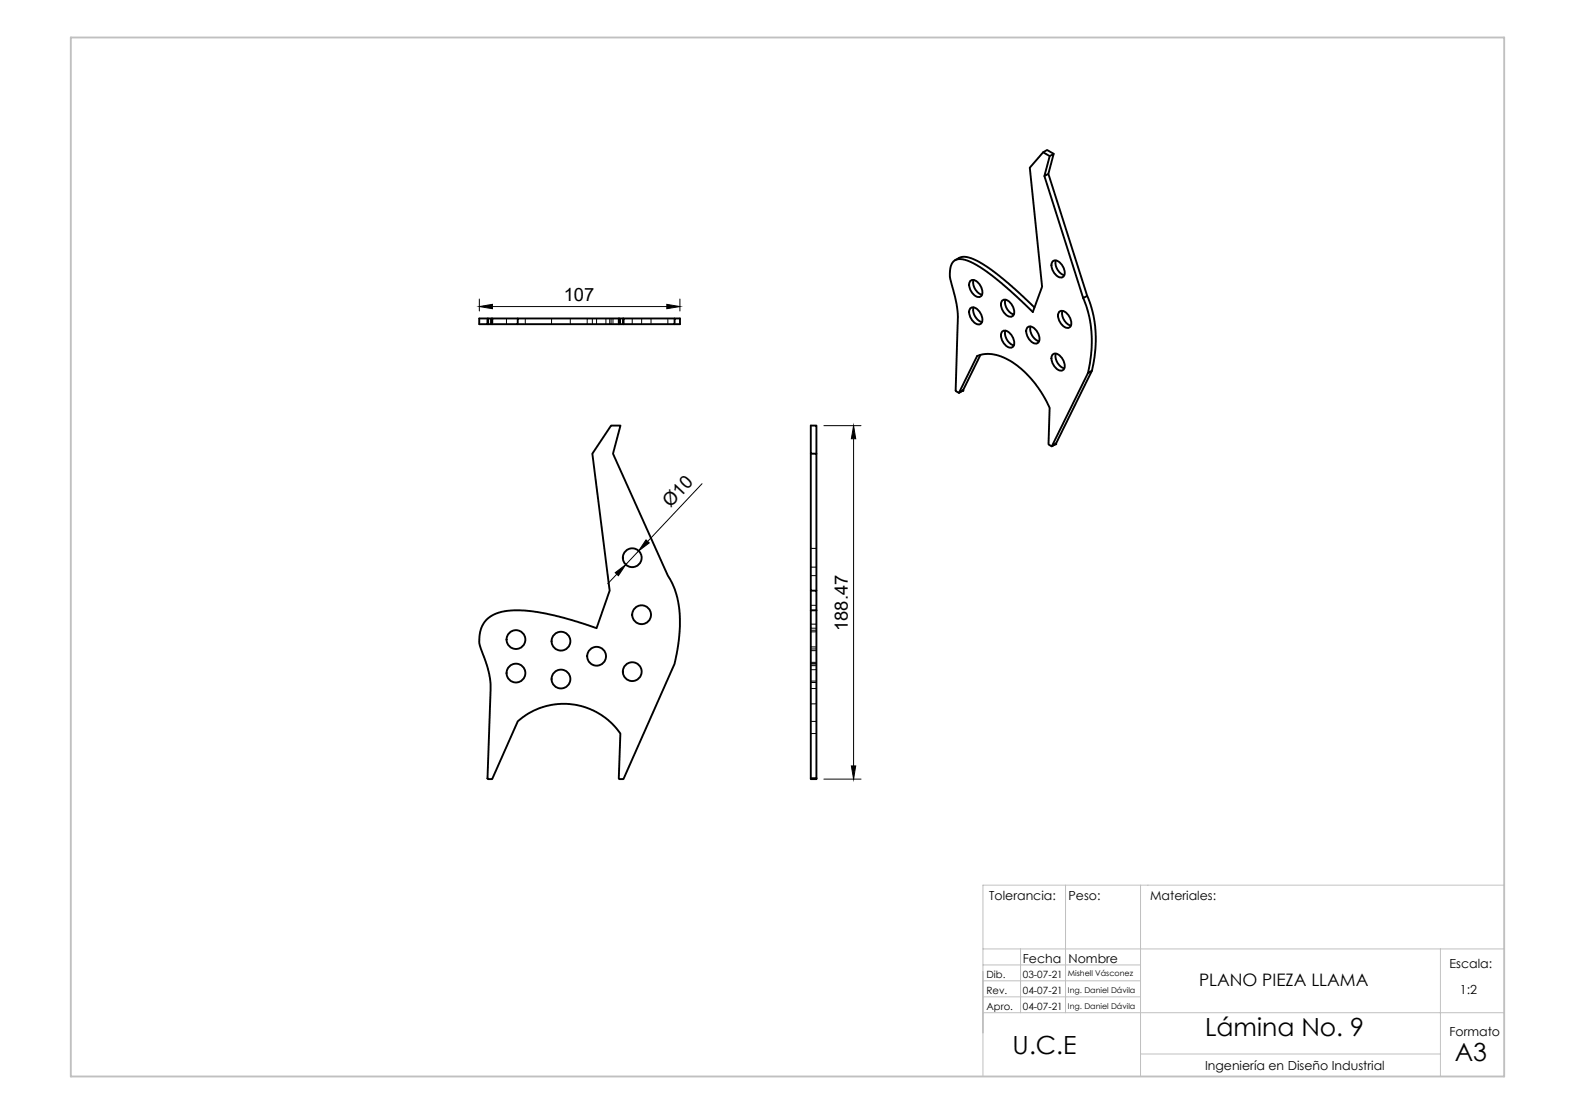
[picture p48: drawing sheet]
<svg xmlns="http://www.w3.org/2000/svg" width="420mm" height="297mm" viewBox="0 0 420 297" stroke-linecap="round" stroke-linejoin="round" font-family="sans-serif">
<defs><g id="words">
<g font-size="6.7">
<text x="270" y="281">U.C.E</text>
<text x="321.3" y="276.2">Lámina No. 9</text>
<text x="387.9" y="282.8">A3</text>
</g>
<g font-size="4.9">
<text x="150.3" y="80.2">107</text>
<text x="178.8" y="135.5" transform="rotate(-47 178.8 135.5)">Ø10</text>
<text x="226.1" y="168.2" transform="rotate(-90 226.1 168.2)">188.47</text>
</g>
<text font-size="4.6" x="319.7" y="262.9">PLANO PIEZA LLAMA</text>
<g font-size="3.3">
<text x="263.8" y="240">Tolerancia:</text>
<text x="284.9" y="240">Peso:</text>
<text x="306.7" y="240">Materiales:</text>
<text x="272.8" y="256.8">Fecha</text>
<text x="284.9" y="256.8">Nombre</text>
<text x="386.5" y="258.1">Escala:</text>
<text x="389.3" y="265.1">1:2</text>
<text x="386.5" y="276.2">Formato</text>
<text x="321.3" y="285.3">Ingeniería en Diseño Industrial</text>
</g>
<g font-size="2.7">
<text x="263.1" y="260.8">Dib.</text>
<text x="272.8" y="260.8">03-07-21</text>
<text x="263.1" y="265.1">Rev.</text>
<text x="263.1" y="269.2">Apro.</text>
<text x="272.8" y="265">04-07-21</text>
<text x="272.8" y="269.2">04-07-21</text>
</g>
<g font-size="2.1">
<text x="284.8" y="260.3">Mishell Vásconez</text>
<text x="284.8" y="264.6">Ing. Daniel Dávila</text>
<text x="284.8" y="268.9">Ing. Daniel Dávila</text>
</g>
</g></defs>
<!-- layer: Capa 1 -->
<path d="M262.1 236h139v51h-139zM284.1 236v34M304.1 236v51M262.1 253h139M262.1 257.3h42M272.1 253v17M384.1 253v34M262.1 270h139M262.1 261.5h42M262.1 265.8h42M304.1 281h80" fill="none" stroke="#c0c0c0" stroke-width=".27"/>
<path d="M18.9 10h382.2v277h-382.2z" fill="none" stroke="#c0c0c0" stroke-width=".5"/>
<g fill="none" stroke="#000" stroke-width=".51">
<path d="M278.2 40.6l1.7 1 1.1-.6-1.4 5.3M278.5 46.9l10.4 32.6 1-.6 1.5 4.4 .7 3.8 .1 4.1-.3 3.7-.7 3.9M279.9 41.6l-1.4 5.3 1.1-.6 10.3 32.6M281 41l-1.8-1-1 .6-3.6 4.1 3.3 31.7-2.5 6.8-6.2-5.8-6.1-5-4.1-2.5-1.7-.6-1.5-.2a2.91 2.91 0 0 0-2.5 3.4l.1 1.8 1.6 6.3 .4 3.1-.6 20.4 .9 .6 1.1-.6M254.7 69.4l1.1-.6a5.3 5.3 0 0 1 4.8 .8l3.1 1.8 3.7 2.9 8.5 7.7M258.7 75a1.57 1.57 0 0 1 2.4 .7l.4 .5a2.22 2.22 0 0 1 0 2.9 2.21 2.21 0 0 1-2.5-1.5 2.81 2.81 0 0 1-.3-2.6zM259.6 74.6a3.5 3.5 0 0 0 2.3 4M268.1 79.9a3.5 3.5 0 0 0 2.3 3.9M280.6 69.8a1.57 1.57 0 0 1 2.5 .7l.3 .5a2.22 2.22 0 0 1 0 2.9 2.21 2.21 0 0 1-2.5-1.5 2.81 2.81 0 0 1-.3-2.6zM281.5 69.4a3.5 3.5 0 0 0 2.3 4M288.9 79.5l.9 2.5 .7 2.5 .6 5.1-.1 5-.9 4.8 1.1-.6-9.6 19.6M130 84.9h-2.2v1.5h2.2v-1.5h.2"/>
<path d="M131.2 84.9h-1v1.5h-.2M131.3 84.9l-.1 1.5h-1M138.1 86.4h26.9M138.1 84.9h-6.8l-.1 1.5M165 84.9h-26.9v1.5h-6.8M165.2 84.9h-.2v1.5M166.2 84.9h-1v1.5h-.2M166.3 86.4h13.6v-1.5h1.4v1.5h-1.4M166.3 84.9l-.1 1.5h-1M179.9 84.9h-13.6l-.1 1.5M258.7 82.3a1.57 1.57 0 0 1 2.4 .7l.4 .5a2.22 2.22 0 0 1 0 2.9 2.21 2.21 0 0 1-2.5-1.5 2.81 2.81 0 0 1-.3-2.6zM259.6 81.9a3.5 3.5 0 0 0 2.3 4"/>
<path d="M261.5 94.6l-4.7 9.5M267.2 88.5a1.57 1.57 0 0 1 2.4 .7l.3 .5a2.22 2.22 0 0 1 0 2.9 2.21 2.21 0 0 1-2.5-1.5 2.81 2.81 0 0 1-.2-2.6zM267.2 80.3a1.57 1.57 0 0 1 2.4 .6l.3 .5a2.22 2.22 0 0 1 0 2.9 2.21 2.21 0 0 1-2.5-1.4 2.81 2.81 0 0 1-.2-2.6zM268.1 88.1a3.5 3.5 0 0 0 2.3 4M273.9 87.4a1.57 1.57 0 0 1 2.4 .7l.4 .5a2.22 2.22 0 0 1 0 2.9 2.21 2.21 0 0 1-2.5-1.5 2.81 2.81 0 0 1-.3-2.6zM274.8 87a3.5 3.5 0 0 0 2.3 4M280.6 94.6a1.57 1.57 0 0 1 2.5 .7l.3 .5a2.22 2.22 0 0 1 0 2.9 2.21 2.21 0 0 1-2.5-1.4 2.81 2.81 0 0 1-.3-2.7zM281.5 94.3a3.5 3.5 0 0 0 2.3 3.9M282.4 83.2a1.57 1.57 0 0 1 2.4 .7l.4 .5a2.22 2.22 0 0 1 0 2.9 2.21 2.21 0 0 1-2.5-1.4 2.81 2.81 0 0 1-.3-2.7zM283.3 82.9a3.5 3.5 0 0 0 2.3 3.9M290.1 99.4l-9.6 19.6 1.1-.6M163 113.5h2.5l-2 7.5 14.8 32.8a26.1 26.1 0 0 1 2.6 17.5l-1 5.7-13.7 30.7h-1l-.2-.2 .4-11.9-.2-.4-3-3.2-3.3-2.2-4.1-1.6-3.7-.5-3.9 .2-2.9 .7-3.3 1.6-2.8 2-6.9 15.5h-1.2l.7-24a31.4 31.4 0 0 0-2.8-11.4l-.2-1 .2-2.8a7.8 7.8 0 0 1 7.9-5.7h4.6l5 .8 7.1 1.7 6.5 2.2 3.5-10-4.6-36.5z"/>
<path d="M256.8 104.1l-1.1 .6 4.9-9.8 2-.5h2l2.2 .6 2.6 1.2 2.8 2.1 2.6 2.5 2.1 2.7 2.1 3.3 .9 1.9-.3 9.7 .9 .6 1.1-.6M216.2 121v36.5h1.5v5.2M217.7 121v-7.5h-1.5v7.5h1.5v36.5M216.2 157.5v5.2M216.2 162.7v44.8M216.2 162.7h1.5M217.7 162.7v44.8M216.2 207.5h1.5v.2h-1.5z"/>
<circle cx="168.6" cy="148.7" r="2.51"/>
<circle cx="137.6" cy="179.4" r="2.51"/>
<circle cx="137.6" cy="170.5" r="2.51"/>
<circle cx="149.6" cy="170.9" r="2.51"/>
<circle cx="159.1" cy="175" r="2.51"/>
<circle cx="168.6" cy="179.1" r="2.51"/>
<circle cx="171.1" cy="163.9" r="2.51"/>
<circle cx="149.6" cy="181" r="2.51"/>
</g>
<g fill="#000">
<path d="M127.8 81.7l3.5-.6v1.2zM177.8 81.1l3.5 .6-3.5 .6zM227.6 113.5l.6 3.5h-1.2zM164.1 152.7l2.8-2.2-2 3zM172.3 143.9l.8 .8-2.8 2.2zM227 204.2h1.2l-.6 3.5z"/>
<circle cx="256.8" cy="104.1" r=".24"/>
<circle cx="281.5" cy="118.4" r=".24"/>
</g>
<g fill="none" stroke="#000" stroke-width=".27">
<path d="M127.8 79.7v3.2M181.3 79.7v3.2M127.8 81.7l3.5-.6v1.2zM130.8 84.9v1.5M131.3 81.7h46.5M135.1 84.9v1.5M140.1 84.9v1.5M147.1 84.9v1.5M152.1 84.9v1.5M156.6 84.9v1.5M158 84.9v1.5M159.1 84.9v1.5"/>
<path d="M161.6 84.9v1.5M162.6 84.9v1.5M163 84.9v1.5M163.5 84.9v1.5M165.4 84.9v1.5M166.1 84.9v1.5M168.6 84.9v1.5M171.1 84.9v1.5M173.6 84.9v1.5M177.8 81.1l3.5 .6-3.5 .6zM178.1 84.9v1.5M219.7 113.5h9.9"/>
<path d="M227.6 117v87.2M227.6 113.5l.6 3.5h-1.2zM187.2 129l-14.5 15.3M164.1 152.7l2.8-2.2-2 3zM164.5 153.1l-2.4 2.5M170.3 146.9l-3.4 3.6M172.3 143.9l.8 .8-2.8 2.2zM216.2 153.5h1.5M216.2 146.2h1.5M216.2 151.2h1.5M216.2 167.5h1.5M216.2 177h1.5"/>
<path d="M216.2 176.6h1.5M216.2 168h1.5M216.2 173h1.5M216.2 172.5h1.5M216.2 177.5h1.5M216.2 178.5h1.5M216.2 176.9h1.5M216.2 168.5h1.5M216.2 173.5h1.5M216.2 161.4h1.5M216.2 166.4h1.5M216.2 195.6h1.5"/>
<path d="M216.2 192.3h1.5M216.2 181.6h1.5M216.2 183.6h1.5M216.2 182h1.5M216.2 187.7h1.5M216.2 207.7h1.5M219.7 207.7h9.9M227 204.2h1.2l-.6 3.5z"/>
<circle cx="256.8" cy="104.1" r=".24"/>
<circle cx="281.5" cy="118.4" r=".24"/>
</g>
<use href="#words"/>
</svg>
